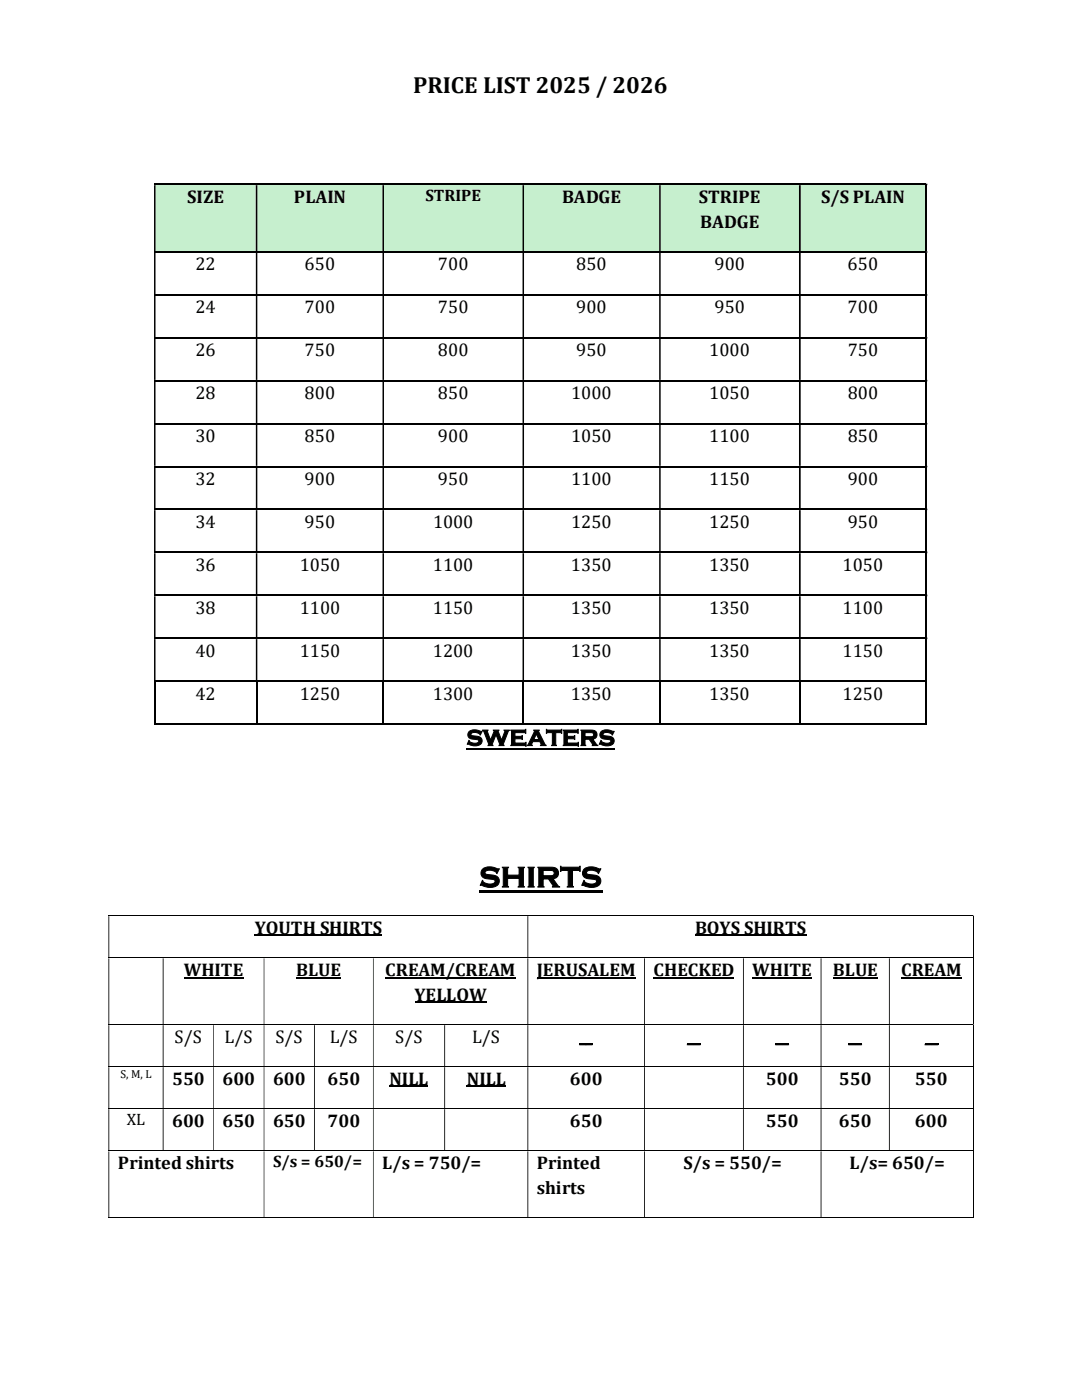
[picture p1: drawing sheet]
<svg xmlns="http://www.w3.org/2000/svg" width="216mm" height="279mm" viewBox="0 0 216 279" stroke-linecap="round" stroke-linejoin="round" font-family="sans-serif">
<defs><g id="words">
<text font-size="6" x="95.6" y="177">SHIRTS</text>
<g font-size="4.6">
<text x="82.4" y="18.5">PRICE LIST 2025 / 2026</text>
<text x="93" y="148.8">SWEATERS</text>
</g>
<g font-size="3.7">
<text x="37.3" y="40.5">SIZE</text>
<text x="58.6" y="40.5">PLAIN</text>
<text x="112.1" y="40.5">BADGE</text>
<text x="139.4" y="40.5">STRIPE</text>
<text x="163.8" y="40.5">S/S PLAIN</text>
<text x="139.7" y="45.4">BADGE</text>
<text x="39" y="54">22</text>
<text x="60.8" y="54">650</text>
<text x="87.4" y="54">700</text>
<text x="115" y="54">850</text>
<text x="142.6" y="54">900</text>
<text x="169.1" y="54">650</text>
<text x="39" y="62.5">24</text>
<text x="60.8" y="62.5">700</text>
<text x="87.4" y="62.5">750</text>
<text x="115" y="62.5">900</text>
<text x="142.6" y="62.5">950</text>
<text x="169.1" y="62.5">700</text>
<text x="39" y="71.1">26</text>
<text x="60.8" y="71.1">750</text>
<text x="87.4" y="71.1">800</text>
<text x="115" y="71.1">950</text>
<text x="141.5" y="71.1">1000</text>
<text x="169.2" y="71.1">750</text>
<text x="39" y="79.7">28</text>
<text x="60.8" y="79.7">800</text>
<text x="87.4" y="79.7">850</text>
<text x="114" y="79.7">1000</text>
<text x="141.5" y="79.7">1050</text>
<text x="169.2" y="79.7">800</text>
<text x="39" y="88.2">30</text>
<text x="60.8" y="88.2">850</text>
<text x="87.4" y="88.2">900</text>
<text x="114" y="88.2">1050</text>
<text x="141.5" y="88.2">1100</text>
<text x="169.2" y="88.2">850</text>
<text x="39" y="96.8">32</text>
<text x="60.8" y="96.8">900</text>
<text x="87.4" y="96.8">950</text>
<text x="114" y="96.8">1100</text>
<text x="141.5" y="96.8">1150</text>
<text x="169.2" y="96.8">900</text>
<text x="39" y="105.4">34</text>
<text x="60.8" y="105.4">950</text>
<text x="86.4" y="105.4">1000</text>
<text x="113.9" y="105.4">1250</text>
<text x="141.5" y="105.4">1250</text>
<text x="169.2" y="105.4">950</text>
<text x="39" y="113.9">36</text>
<text x="59.8" y="113.9">1050</text>
<text x="86.4" y="113.9">1100</text>
<text x="113.9" y="113.9">1350</text>
<text x="141.5" y="113.9">1350</text>
<text x="168.1" y="113.9">1050</text>
<text x="39" y="122.5">38</text>
<text x="59.8" y="122.5">1100</text>
<text x="86.4" y="122.5">1150</text>
<text x="113.9" y="122.5">1350</text>
<text x="141.5" y="122.5">1350</text>
<text x="168.1" y="122.5">1100</text>
<text x="39" y="131">40</text>
<text x="59.8" y="131">1150</text>
<text x="86.4" y="131">1200</text>
<text x="113.9" y="131">1350</text>
<text x="141.5" y="131">1350</text>
<text x="168.1" y="131">1150</text>
<text x="39" y="139.6">42</text>
<text x="59.8" y="139.6">1250</text>
<text x="86.4" y="139.6">1300</text>
<text x="113.9" y="139.6">1350</text>
<text x="141.5" y="139.6">1350</text>
<text x="168.1" y="139.6">1250</text>
<text x="50.8" y="186.4">YOUTH SHIRTS</text>
<text x="138.7" y="186.4">BOYS SHIRTS</text>
<text x="36.7" y="194.8">WHITE</text>
<text x="59.1" y="194.8">BLUE</text>
<text x="76.9" y="194.8">CREAM/CREAM</text>
<text x="107.1" y="194.8">JERUSALEM</text>
<text x="130.4" y="194.8">CHECKED</text>
<text x="150.1" y="194.8">WHITE</text>
<text x="166.2" y="194.8">BLUE</text>
<text x="179.8" y="194.8">CREAM</text>
<text x="82.7" y="199.7">YELLOW</text>
<text x="34.8" y="208.1">S/S</text>
<text x="44.8" y="208.1">L/S</text>
<text x="55" y="208.1">S/S</text>
<text x="65.8" y="208.1">L/S</text>
<text x="78.9" y="208.1">S/S</text>
<text x="94.2" y="208.1">L/S</text>
<text x="115.6" y="208.1">__</text>
<text x="137.1" y="208.1">__</text>
<text x="154.7" y="208.1">__</text>
<text x="169.3" y="208.1">__</text>
<text x="184.5" y="208.1">__</text>
<text x="34.3" y="216.5">550</text>
<text x="44.4" y="216.5">600</text>
<text x="54.5" y="216.5">600</text>
<text x="65.4" y="216.5">650</text>
<text x="77.7" y="216.5">NILL</text>
<text x="93.1" y="216.5">NILL</text>
<text x="113.7" y="216.5">600</text>
<text x="152.8" y="216.5">500</text>
<text x="167.4" y="216.5">550</text>
<text x="182.6" y="216.5">550</text>
<text x="34.3" y="224.9">600</text>
<text x="44.4" y="224.9">650</text>
<text x="54.5" y="224.9">650</text>
<text x="65.4" y="224.9">700</text>
<text x="113.7" y="224.9">650</text>
<text x="152.8" y="224.9">550</text>
<text x="167.4" y="224.9">650</text>
<text x="182.6" y="224.9">600</text>
<text x="23.5" y="233.3">Printed shirts</text>
<text x="76.3" y="233.3">L/s = 750/=</text>
<text x="107.1" y="233.3">Printed</text>
<text x="136.4" y="233.3">S/s = 550/=</text>
<text x="169.5" y="233.3">L/s= 650/=</text>
<text x="107.1" y="238.2">shirts</text>
</g>
<g font-size="3.3">
<text x="84.9" y="40.1">STRIPE</text>
<text x="25.3" y="224.5">XL</text>
<text x="54.5" y="232.9">S/s = 650/=</text>
</g>
<text font-size="2.3" x="24" y="215.2">S, M, L</text>
</g></defs>
<path d="M93 149.5h29.7" fill="none" stroke="#000" stroke-width=".38"/>
<path d="M95.6 177.6h24.5v.5h-24.5z" fill="#000"/>
<path d="M50.8 186.7h25.4M138.7 186.7h22.2M82.7 200h14.4" fill="none" stroke="#000" stroke-width=".25"/>
<g fill="none" stroke="#000" stroke-width=".2">
<path d="M21.6 182.8h172.6M21.6 191.2h172.6M194.3 182.8v8.3M194.3 191.3v13.1M21.6 204.5h172.6M21.6 212.9h172.6M194.3 204.6v8.2M194.3 213v8.2M21.6 221.3h172.6M21.6 229.7h172.6M194.3 221.4v8.2M194.3 229.8v13.2"/>
<path d="M21.6 243h172.8"/>
</g>
<g fill="#000">
<path d="M194.2 182.7h.2v.1h-.2zM21.6 182.8h.2v8.3h-.2zM105.2 182.8h.2v8.3h-.2z" fill-rule="evenodd"/>
<path d="M194.2 191.1h.2v.2h-.2zM21.6 191.3h.2v13.1h-.2zM32.5 191.3h.1v13.1h-.1zM52.6 191.3h.1v13.1h-.1zM74.4 191.3h.1v13.1h-.1zM105.2 191.3h.2v13.1h-.2zM128.5 191.3h.2v13.1h-.2zM148.3 191.3h.1v13.1h-.1zM163.7 191.3h.2v13.1h-.2zM177.4 191.3h.1v13.1h-.1z" fill-rule="evenodd"/>
<path d="M194.2 204.4h.2v.2h-.2zM21.6 204.6h.2v8.2h-.2zM32.5 204.6h.1v8.2h-.1zM42.5 204.6h.2v8.2h-.2zM52.6 204.6h.1v8.2h-.1zM62.7 204.6h.1v8.2h-.1zM74.4 204.6h.1v8.2h-.1zM88.6 204.6h.2v8.2h-.2zM105.2 204.6h.2v8.2h-.2zM128.5 204.6h.2v8.2h-.2zM148.3 204.6h.1v8.2h-.1zM163.7 204.6h.2v8.2h-.2zM177.4 204.6h.1v8.2h-.1z" fill-rule="evenodd"/>
<path d="M194.2 212.8h.2v.2h-.2zM21.6 213h.2v8.2h-.2zM32.5 213h.1v8.2h-.1zM42.5 213h.2v8.2h-.2zM52.6 213h.1v8.2h-.1zM62.7 213h.1v8.2h-.1zM74.4 213h.1v8.2h-.1zM88.6 213h.2v8.2h-.2zM105.2 213h.2v8.2h-.2zM128.5 213h.2v8.2h-.2zM148.3 213h.1v8.2h-.1zM163.7 213h.2v8.2h-.2zM177.4 213h.1v8.2h-.1z" fill-rule="evenodd"/>
<path d="M194.2 221.2h.2v.2h-.2zM21.6 221.4h.2v8.2h-.2zM32.5 221.4h.1v8.2h-.1zM42.5 221.4h.2v8.2h-.2zM52.6 221.4h.1v8.2h-.1zM62.7 221.4h.1v8.2h-.1zM74.4 221.4h.1v8.2h-.1zM88.6 221.4h.2v8.2h-.2zM105.2 221.4h.2v8.2h-.2zM128.5 221.4h.2v8.2h-.2zM148.3 221.4h.1v8.2h-.1zM163.7 221.4h.2v8.2h-.2zM177.4 221.4h.1v8.2h-.1z" fill-rule="evenodd"/>
<path d="M194.2 229.6h.2v.2h-.2zM21.6 229.8h.2v13.2h-.2zM52.6 229.8h.1v13.2h-.1zM74.4 229.8h.1v13.2h-.1zM105.2 229.8h.2v13.2h-.2zM128.5 229.8h.2v13.2h-.2zM163.7 229.8h.2v13.2h-.2z" fill-rule="evenodd"/>
</g>
<g fill="none" stroke="#000" stroke-width=".3">
<path d="M36.7 195.1h11.9M59.1 195.1h8.9M76.9 195.1h26M107.1 195.1h19.7M130.4 195.1h16.1M150.1 195.1h11.9M166.2 195.1h8.9M179.8 195.1h12.1M77.7 216.8h7.8M93.1 216.8h7.8M115.6 208.4h2.7M137.1 208.4h2.7"/>
<path d="M154.7 208.4h2.7M169.3 208.4h2.7M184.5 208.4h2.7"/>
</g>
<g fill="#c6efce">
<path d="M31 37h20.1v13.1h-20.1z"/>
<path d="M32.7 37h16.7v8.2h-16.7z"/>
<path d="M51.4 37h24.9v13.1h-24.9z"/>
<path d="M53 37h21.7v8.2h-21.7z"/>
<path d="M76.6 37h27.7v13.1h-27.7z"/>
<path d="M78.3 37h24.3v7.8h-24.3z"/>
<path d="M104.6 37h26.9v13.1h-26.9z"/>
<path d="M106.2 37h23.6v8.2h-23.6z"/>
<path d="M131.8 37h27.6v13.1h-27.6z"/>
<path d="M133.4 37h24.4v4.9h-24.4z"/>
<path d="M133.4 41.9h24.4v8.2h-24.4z"/>
<path d="M159.7 37h25v13.1h-25z"/>
<path d="M161.4 37h21.6v8.2h-21.6z"/>
</g>
<path d="M30.7 36.8h154M30.7 58.9h154M30.7 67.4h154M30.7 76h154M30.7 84.6h154M30.7 93.1h154M30.7 101.7h154M30.9 136.1v8.6M51.2 136.1v8.6M76.5 136.1v8.6M104.4 136.1v8.6M131.7 136.1v8.6" fill="none" stroke="#000" stroke-width=".3"/>
<g fill="#000">
<path d="M184.7 36.7h.3v.3h-.3zM30.7 37h.3v13.1h-.3zM51.1 37h.3v13.1h-.3zM76.3 37h.3v13.1h-.3zM104.3 37h.3v13.1h-.3zM131.5 37h.3v13.1h-.3zM159.4 37h.4v13.1h-.4z" fill-rule="evenodd"/>
<path d="M184.7 50.1h.3v.4h-.3zM30.7 50.5h.3v8.2h-.3zM51.1 50.5h.3v8.2h-.3zM76.3 50.5h.3v8.2h-.3zM104.3 50.5h.3v8.2h-.3zM131.5 50.5h.3v8.2h-.3zM159.4 50.5h.4v8.2h-.4z" fill-rule="evenodd"/>
<path d="M184.7 58.7h.3v.3h-.3zM30.7 59h.3v8.3h-.3zM51.1 59h.3v8.3h-.3zM76.3 59h.3v8.3h-.3zM104.3 59h.3v8.3h-.3zM131.5 59h.3v8.3h-.3zM159.4 59h.4v8.3h-.4z" fill-rule="evenodd"/>
<path d="M184.7 67.3h.3v.3h-.3zM30.7 67.6h.3v8.2h-.3zM51.1 67.6h.3v8.2h-.3zM76.3 67.6h.3v8.2h-.3zM104.3 67.6h.3v8.2h-.3zM131.5 67.6h.3v8.2h-.3zM159.4 67.6h.4v8.2h-.4z" fill-rule="evenodd"/>
<path d="M184.7 75.8h.3v.3h-.3zM30.7 76.1h.3v8.3h-.3zM51.1 76.1h.3v8.3h-.3zM76.3 76.1h.3v8.3h-.3zM104.3 76.1h.3v8.3h-.3zM131.5 76.1h.3v8.3h-.3zM159.4 76.1h.4v8.3h-.4z" fill-rule="evenodd"/>
<path d="M184.7 84.4h.3v.3h-.3zM30.7 84.7h.3v8.3h-.3zM51.1 84.7h.3v8.3h-.3zM76.3 84.7h.3v8.3h-.3zM104.3 84.7h.3v8.3h-.3zM131.5 84.7h.3v8.3h-.3zM159.4 84.7h.4v8.3h-.4z" fill-rule="evenodd"/>
<path d="M184.7 93h.3v.3h-.3zM30.7 93.3h.3v8.2h-.3zM51.1 93.3h.3v8.2h-.3zM76.3 93.3h.3v8.2h-.3zM104.3 93.3h.3v8.2h-.3zM131.5 93.3h.3v8.2h-.3zM159.4 93.3h.4v8.2h-.4z" fill-rule="evenodd"/>
<path d="M184.7 101.5h.3v.3h-.3zM30.7 101.8h.3v8.3h-.3zM51.1 101.8h.3v8.3h-.3zM76.3 101.8h.3v8.3h-.3zM104.3 101.8h.3v8.3h-.3zM131.5 101.8h.3v8.3h-.3zM159.4 101.8h.4v8.3h-.4z" fill-rule="evenodd"/>
<path d="M184.7 110.1h.3v.3h-.3zM30.7 110.4h.3v8.3h-.3zM51.1 110.4h.3v8.3h-.3zM76.3 110.4h.3v8.3h-.3zM104.3 110.4h.3v8.3h-.3zM131.5 110.4h.3v8.3h-.3zM159.4 110.4h.4v8.3h-.4z" fill-rule="evenodd"/>
<path d="M184.7 118.7h.3v.3h-.3zM30.7 119h.3v8.2h-.3zM51.1 119h.3v8.2h-.3zM76.3 119h.3v8.2h-.3zM104.3 119h.3v8.2h-.3zM131.5 119h.3v8.2h-.3zM159.4 119h.4v8.2h-.4z" fill-rule="evenodd"/>
<path d="M184.7 127.2h.3v.4h-.3zM30.7 127.6h.3v8.2h-.3zM51.1 127.6h.3v8.2h-.3zM76.3 127.6h.3v8.2h-.3zM104.3 127.6h.3v8.2h-.3zM131.5 127.6h.3v8.2h-.3zM159.4 127.6h.4v8.2h-.4z" fill-rule="evenodd"/>
</g>
<g fill="none" stroke="#000" stroke-width=".34">
<path d="M184.9 37v13.1M30.7 50.3h154M184.9 50.5v8.2M184.9 59v8.3M184.9 67.6v8.2M184.9 76.1v8.3M184.9 84.7v8.3M184.9 93.3v8.2M30.7 110.2h154M30.7 118.8h154M184.9 101.8v8.3M184.9 110.4v8.3"/>
<path d="M184.9 119v8.2M30.7 127.4h154M30.7 135.9h154M159.6 136.1v8.6M184.9 127.6v8.2M184.9 136.1v8.6M30.7 144.5h20.4M51.4 144.5h24.9M76.6 144.5h27.7M104.6 144.5h26.9M131.8 144.5h27.6M159.8 144.5h24.9"/>
</g>
<path d="M184.7 135.8h.3v.3h-.3zM184.7 144.4h.3v.3h-.3z" fill="#000"/>
<use href="#words"/>
</svg>
